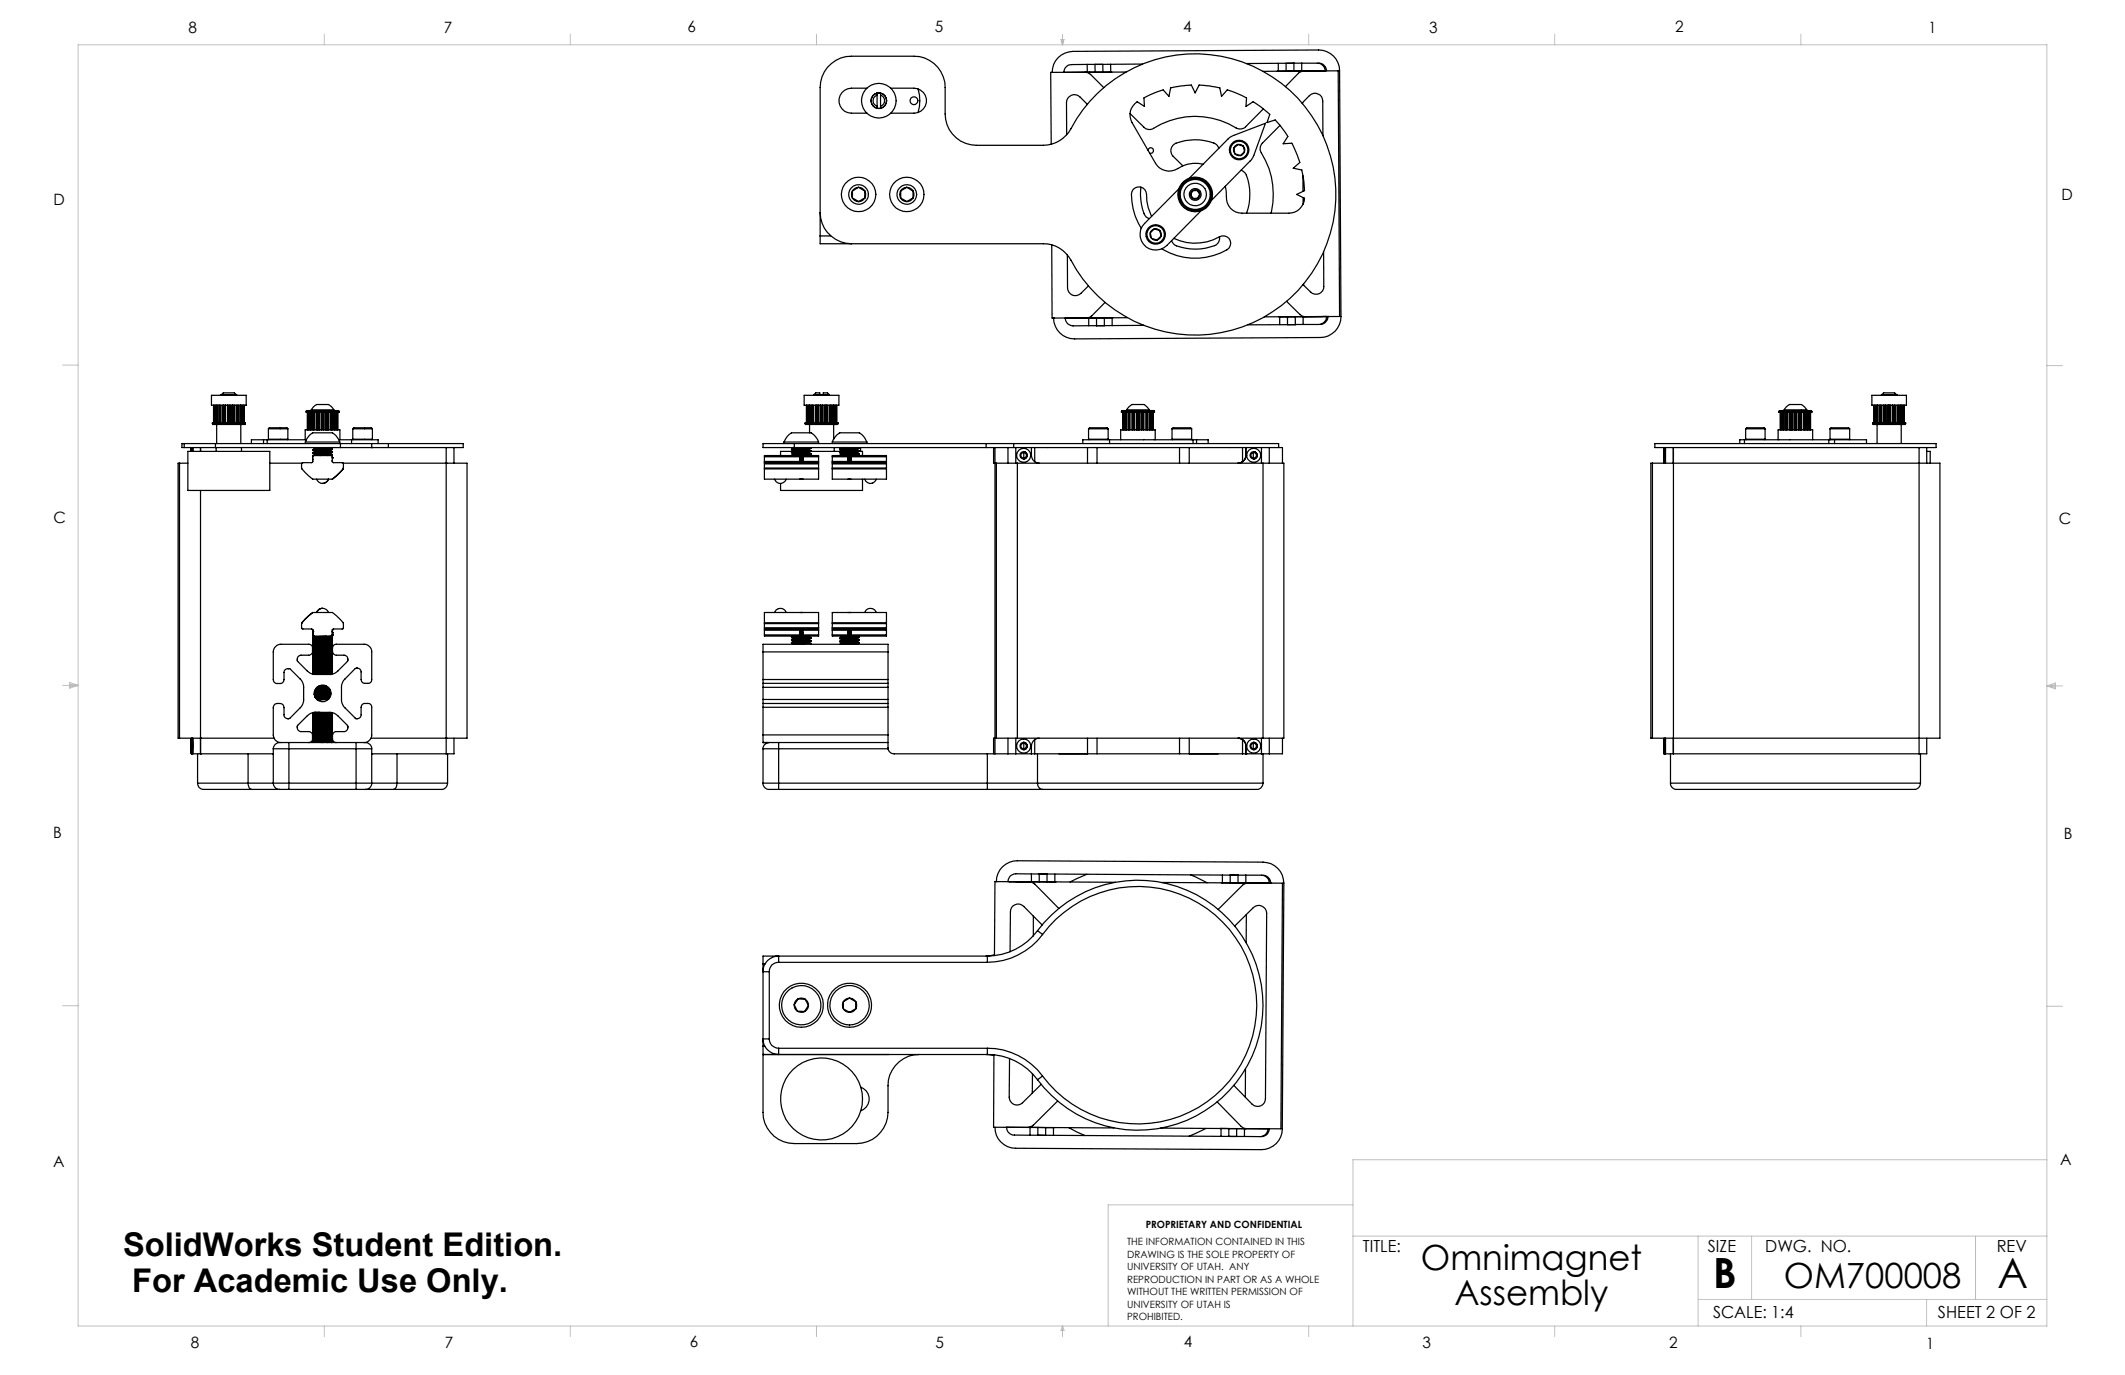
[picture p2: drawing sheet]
<svg xmlns="http://www.w3.org/2000/svg" width="432mm" height="279mm" viewBox="0 0 432 279" stroke-linecap="round" stroke-linejoin="round" font-family="sans-serif">
<defs><g id="words">
<g font-size="8.5">
<text x="348.1" y="261.8">B</text>
<text x="405.9" y="261.6">A</text>
</g>
<g font-size="7.1">
<text x="288.7" y="258.1">Omnimagnet</text>
<text x="362.5" y="261.7">OM700008</text>
<text x="295.5" y="265.1">Assembly</text>
</g>
<g font-size="6.6">
<text x="25" y="255.3">SolidWorks Student Edition.</text>
<text x="26.8" y="262.5">For Academic Use Only.</text>
</g>
<g font-size="3.4">
<text x="277" y="254.4">TITLE:</text>
<text x="347.1" y="254.4">SIZE</text>
<text x="358.7" y="254.4">DWG. NO.</text>
<text x="405.7" y="254.5">REV</text>
<text x="348.1" y="267.9">SCALE: 1:4</text>
<text x="393.8" y="267.9">SHEET 2 OF 2</text>
</g>
<g font-size="3.2">
<text x="38.3" y="6.7">8</text>
<text x="90.2" y="6.7">7</text>
<text x="139.7" y="6.5">6</text>
<text x="190" y="6.5">5</text>
<text x="240.4" y="6.5">4</text>
<text x="290.4" y="6.7">3</text>
<text x="340.4" y="6.5">2</text>
<text x="391.9" y="6.7">1</text>
<text x="10.9" y="41.6">D</text>
<text x="418.9" y="40.7">D</text>
<text x="10.9" y="106.3">C</text>
<text x="418.4" y="106.4">C</text>
<text x="10.8" y="170.2">B</text>
<text x="419.4" y="170.6">B</text>
<text x="10.8" y="237.2">A</text>
<text x="418.6" y="236.8">A</text>
<text x="38.8" y="273.8">8</text>
<text x="90.4" y="273.8">7</text>
<text x="140.2" y="273.8">6</text>
<text x="190.1" y="273.9">5</text>
<text x="240.5" y="273.8">4</text>
<text x="289" y="273.9">3</text>
<text x="339.1" y="273.8">2</text>
<text x="391.4" y="274.1">1</text>
</g>
<g font-size="2">
<text x="232.8" y="249.5">PROPRIETARY AND CONFIDENTIAL</text>
<text x="229" y="253.1">THE INFORMATION CONTAINED IN THIS</text>
<text x="229" y="255.6">DRAWING IS THE SOLE PROPERTY OF</text>
<text x="229" y="258.1">UNIVERSITY OF UTAH. ANY</text>
<text x="229" y="260.7">REPRODUCTION IN PART OR AS A WHOLE</text>
<text x="229" y="263.2">WITHOUT THE WRITTEN PERMISSION OF</text>
<text x="229" y="265.7">UNIVERSITY OF UTAH IS</text>
<text x="229" y="268.2">PROHIBITED.</text>
</g>
</g></defs>
<g fill="none" stroke="#c0c0c0" stroke-width=".2">
<path d="M15.9 9.1h400v260.4h-400zM65.9 6.9v2.2M115.9 6.9v2.2M165.9 6.9v2.2M215.6 8h.6l-.3 1.1zM215.7 8l.2 1.1M215.9 6.9v2.2M216 8l-.1 1.1M265.9 6.9v2.2M315.9 6.9v2.2M365.9 6.9v2.2M12.7 74.2h3.2"/>
<path d="M415.9 74.3h3.2M12.7 139.3h3.2M14.2 139.1l1.7 .2M14.2 138.7l1.7 .6-1.7 .5zM15.9 139.3l-1.7 .3M415.9 139.4h3.2M415.9 139.4l1.8-.6v1.2zM415.9 139.4l1.8 .3M417.7 139.2l-1.8 .2M12.7 204.4h3.2M415.9 204.5h3.2M415.9 235.7h-141v33.8"/>
<path d="M274.9 251.2h141M274.9 244.8h-49.7v24.7M345.1 251.2v18.3M355.9 251.2v12.9M401.4 251.2v12.9M65.9 269.5v2.1M115.9 269.5v2.1M165.9 269.5v2.1M215.9 269.5v2.1M215.9 269.5l.3 .8h-.6zM265.9 269.5v2.1M315.9 269.5v2.1"/>
<path d="M345.1 264.1h70.8M365.9 269.5v2.1M391.5 264.1v5.4"/>
</g>
<g fill="none" stroke="#000" stroke-width=".25">
<path d="M168.1 13.7a6.4 6.4 0 0 1 4.9-2.3h12.7a6.3 6.3 0 0 1 6.4 6.4v5.4a6.4 6.4 0 0 0 6.3 6.3h13.6a6.5 6.5 0 0 0 5.6-3.4 28.6 28.6 0 0 1 43.4-8.7 28.6 28.6 0 0 1 0 44.2 28.6 28.6 0 0 1-43.4-8.7 6.3 6.3 0 0 0-5.6-3.4h-45.3v-31.7a6.4 6.4 0 0 1 1.4-4.1zM176.1 17.9h-3.1a2.54 2.54 0 0 0-2.5 2.6 2.54 2.54 0 0 0 2.5 2.5h3.1M178.2 19.3a1.19 1.19 0 0 0-.8 1.2 1.19 1.19 0 0 0 .8 1.1M178.2 18.9a1.59 1.59 0 0 0-1.2 1.6 1.59 1.59 0 0 0 1.2 1.5M178.2 18.9h.7M178.2 18.9v3.1M178.9 19.3a1.19 1.19 0 0 1 .8 1.2 1.19 1.19 0 0 1-.8 1.1M178.9 18.9a1.59 1.59 0 0 1 1.3 1.6 1.59 1.59 0 0 1-1.3 1.5M178.9 18.9v3.1M181 17.9h4.7a2.54 2.54 0 0 1 2.6 2.6 2.54 2.54 0 0 1-2.6 2.5h-4.7M186.5 18.1a8.3 8.3 0 0 1 0 4.8M213.8 14.7a4.3 4.3 0 0 1 4.2-4.3l49.9-.2a4.2 4.2 0 0 1 4.3 4.2l.3 49.9a4.2 4.2 0 0 1-4.2 4.3l-49.9 .3a4.3 4.3 0 0 1-4.3-4.3"/>
<path d="M220.5 14.7l.7 .2 .4 .2 2.7 2.7M220.6 14.7h.8M220.9 13.1h1.6M220.9 13.1h-3.1a1.57 1.57 0 0 0-1.6 1.6M220.9 13.1v1.6M220.9 14.7h1.6M220.9 14.7h-7.4l.1 14.6M221.4 14.7v.3M222.5 13.1h1.6v1.6M222.5 13.1v1.6M222.5 14.7h1.6M225.7 13.1v1.5"/>
<path d="M225.7 14.6l-1.6 .1M225.7 14.6h.2M228.8 14.6l-7.4 .1M232.1 13l-9.6 .1M259.5 14.5h.3M259.8 14.5h1.5M259.8 12.9v1.6M262.9 12.8h1.6M262.9 14.4h1.6M262.9 12.8l-1.6 .1v1.6M262.9 14.4l-1.6 .1M262.9 12.8v1.6"/>
<path d="M262.9 12.8l-9.6 .1M264.5 12.8h3.2a1.63 1.63 0 0 1 1.6 1.6M264.5 14.4h7.4l.3 49.9-15.3 .1M264.5 12.8v1.6M264.7 14.4h.1M264.7 14.4l-8.1 .1M264.7 14.4v.1M265 14.4l-1.1 .4-2.7 2.8M268 12.8a1.63 1.63 0 0 1 1.6 1.6M173.2 38.8a1.57 1.57 0 0 0 0 1.5M173.2 38.8v1.5M174.4 38.1l1.3 .7"/>
<path d="M174.4 38.1a1.51 1.51 0 0 1 1.3 .7M174.4 38.1a1.52 1.52 0 0 0-1.2 .7M174.4 38.1l-1.2 .7M175.7 38.8v1.5M175.7 38.8a1.57 1.57 0 0 1 0 1.5M178.2 22h.7M183 38.8a1.34 1.34 0 0 0 0 1.5M183 38.8v1.5M184.3 38.1l-1.3 .7M184.3 38.1a1.52 1.52 0 0 0-1.3 .7M184.3 38.1a1.51 1.51 0 0 1 1.2 .7M184.3 38.1l1.2 .7"/>
<path d="M185.5 38.8a1.57 1.57 0 0 1 0 1.5M185.5 38.8v1.5M220.9 21.2l-1.5-1.5a1.61 1.61 0 0 0-1.7-.3 1.61 1.61 0 0 0-1 1.4v6.6M231.8 38a9.5 9.5 0 0 0 1.1 6.1l.6 .3M233.3 30.5a.57 .57 0 0 1 .6-.5 .57 .57 0 0 1 .5 .8 .57 .57 0 0 1-.8 .3M239.5 38.4l-6.9 7a3.2 3.2 0 0 0 0 4.5 3.2 3.2 0 0 0 4.5 0l7-7.1M241.7 36.2l8.2-8.3 7.2-2.9-2.7 7.3-8.2 8.4M241.9 39.5l.5 .8M241.9 39.5l.2 .5 .3 .3M242.4 38.7l-.3 .3-.2 .5M242.4 38.7l-.5 .8M243.3 38.7h-.9"/>
<path d="M243.3 38.7l-.6-.1-.3 .1M243.3 38.7l.4 .4 .1 .4M243.3 38.7l.5 .8M243.8 39.5l-.5 .8M243.8 39.5l-.1 .5-.4 .3M244.5 33.4a7 7 0 0 0-5.7 1.1 3.2 3.2 0 0 1-4-1.3l-4.8-8.3a3.1 3.1 0 0 1 1.1-4.2l1.5 .9-.2-1.7 1.5-.7 2.5-.9 1.1 1.3 .4-1.7 2.1-.4 2.1-.2 .8 1.6 .8-1.6 1 .1 3.2 .5 .3 1.7 1.2-1.3 1.5 .5 2.4 1.1-.1 1.7 1.4-.9 1.8 1.2 1.6 1.3-.5 1.7 1.6-.5 1.1 1.2 1.5 2.1-1 1.5 1.8-.1 1.6 3.9-1.3 1.2 1.7 .3 .5 2.6 .1 1.6-1.6 .8 1.6 .8a3.2 3.2 0 0 1-3.2 3h-9.5a3.1 3.1 0 0 1-3.2-3.4l-.2-2M247.7 30.2a1.89 1.89 0 0 0-2-1.4 10.9 10.9 0 0 0-7.1 .5 1.6 1.6 0 0 0-.2 2.4l1.9 2M250.7 30.1l.3 1.2M250.7 30.1v.6l.3 .6M251 31.3l1.1 .3M251 31.3l.3 .2 .8 .1M251.5 29.4l1.1 .3"/>
<path d="M251.5 29.4h.6l.5 .3M251.5 29.4l-.5 .2-.3 .5M251.5 29.4l-.8 .7M252.2 34.6a2.1 2.1 0 0 1 1.4 1.9 11.4 11.4 0 0 1-.3 6.8M252.6 29.7l.3 1.1M252.6 29.7a1.11 1.11 0 0 1 .3 1.1M252.9 30.8l-.8 .8M252.9 30.8l-.5 .6-.3 .2M256.7 22.1l-3.6 3.7a1.58 1.58 0 0 1-1.9 .2 16.2 16.2 0 0 0-17.3 .3h-.5l-.7-.3-3.1-2.9M260.1 25.5l-3.6 3.6a1.66 1.66 0 0 0-.2 1.9 16 16 0 0 1 2 12.3M264.6 21l1.5-1.6a1.59 1.59 0 0 1 1.7-.3 1.59 1.59 0 0 1 1 1.4v7.1M264.7 20.8v.3"/>
<path d="M264.8 35.7v3.2M166.7 43.2a6.4 6.4 0 0 0 6.3 6.3M166.7 47.9h2.1M173.2 40.3l1.2 .7M173.2 40.3a1.38 1.38 0 0 0 1.2 .7M175.7 40.3l-1.3 .7M175.7 40.3a1.39 1.39 0 0 1-1.3 .7M183 40.3a1.38 1.38 0 0 0 1.3 .7M183 40.3l1.3 .7M185.5 40.3a1.39 1.39 0 0 1-1.2 .7M185.5 40.3l-1.2 .7M213.7 49.7l.1 14.9h7.4"/>
<path d="M216.9 51.8v6.7a1.59 1.59 0 0 0 1 1.5 1.59 1.59 0 0 0 1.7-.4l1.6-1.5M233.8 47.3l.2 1.1M233.8 47.3a1.11 1.11 0 0 0 .2 1.1M234 48.4a1.05 1.05 0 0 0 1.1 .4M234 48.4l1.1 .4M234 44a11.2 11.2 0 0 1-1.1-5 1.53 1.53 0 0 0-1.7-1 1.53 1.53 0 0 0-1.3 1.5 13.1 13.1 0 0 0 2 6.9M234.6 46.5l1.1 .3M234.6 46.5a1.05 1.05 0 0 1 1.1 .3M234.6 46.5a1.05 1.05 0 0 0-.8 .8M234.6 46.5l-.8 .8M235.7 46.8l.2 1.2M235.7 46.8l.2 .6v.6"/>
<path d="M235.9 48l-.8 .8M235.9 48l-.3 .5-.5 .3M243.3 40.3l-.3 .1-.6-.1M243.3 40.3h-.9M247.8 48.1a1.81 1.81 0 0 1-1.9 2.1 10.6 10.6 0 0 1-7.2-.4l-.6-.9M247.8 48.1a1.53 1.53 0 0 1 2.1 .6 1.53 1.53 0 0 1-.6 2.1 12.9 12.9 0 0 1-13.2-.2M247.8 48.1a10.2 10.2 0 0 1-9.3 .3M264.8 40.1v1.4M264.9 57.7v.2M269 51.2v7a1.56 1.56 0 0 1-1 1.5 1.56 1.56 0 0 1-1.7-.4l-1.5-1.4M214.1 64.6h.1M216.5 64.6a1.57 1.57 0 0 0 1.6 1.6h3.1"/>
<path d="M216.7 64.6h.1M221.2 66.2h1.6M221.2 64.6h1.6M221.2 64.6v1.6M221.7 64.6h-5M221.7 64.3v.3M222.8 64.6h1.6M222.8 64.6v1.6M224.4 64.6h1.6M224.4 64.6v1.6h-1.6M224.5 61.5l-2.6 2.6-.5 .4-.6 .1M226 64.6v1.6"/>
<path d="M226.2 64.6h-.2M229.1 64.6h-7.4M232.4 66.1l-9.6 .1M259.8 64.4h.2M260 64.4h1.6M260 64.4v1.6M261.4 61.2l2.8 2.8 1.1 .3M261.6 64.4h1.6M261.6 64.4v1.6h1.6M263.2 64.4l1.6-.1v1.6M263.2 64.4v1.6M263.2 66h-9.6"/>
<path d="M264.8 65.9l-1.6 .1M264.9 64.3h4.9M269.6 64.3a1.63 1.63 0 0 1-1.6 1.6h-3.2M269.8 64.3a1.63 1.63 0 0 1-1.5 1.6M269.8 64.3h.1M36.5 94.1h1.7M36.5 94.1h-.3v55.9h.3M36.5 94.1v55.9M37.4 90.1h6.4M37.4 90.9h6.4M37.4 90.1h-.4v.8h.4M37.4 90.1v.8"/>
<path d="M38.2 91.7h16.6v8h-16.6zM38.9 90.9v.8v-.6M39.1 90.9v.8l.1-.8M40.7 90.9v.8M40.7 99.7v53.5M43 80.3h7v2h-7zM43.1 86h6.7M43.1 86l.1 .3h6.6v-.3M43.4 85.9h.1M43.4 85.9l-.3 .1M43.4 82.3v3.6M43.5 85.9h.1"/>
<path d="M43.5 82.3v3.6M43.6 85.9h.2M43.6 82.3v3.6M43.8 90.9h25.4M43.8 90.1h25.4M43.8 90.1v.8M43.8 85.9h.4M43.8 82.3v3.6M43.9 90.9v.8M44 82.3v3.6M44 86.3v3.8M44.1 82.3v3.6"/>
<path d="M44.2 85.9h.3M44.2 82.3v3.6M44.5 85.9h.4M44.5 82.3v3.6M44.6 82.3v3.6M44.7 82.3v3.6M44.9 85.9h.4M44.9 82.3v3.6M44.9 80.2v.1M44.9 80.2h3.1M44.9 80.2a1.47 1.47 0 0 1 1.6-.4h.3a1.16 1.16 0 0 1 1.2 .4M45.3 85.9h.5"/>
<path d="M45.3 82.3v3.6M45.4 82.3v3.6M45.5 82.3v3.6M45.8 82.3v3.6M45.8 85.9h.4M46.2 85.9h.6M46.2 82.3v3.6M46.3 82.3v3.6M46.4 82.3v3.6M46.6 82.3v3.6M46.7 82.3v3.6M46.8 85.9h.4"/>
<path d="M46.8 82.3v3.6M47.2 85.9h.5M47.2 82.3v3.6M47.5 82.3v3.6M47.6 82.3v3.6M47.7 85.9h.4M47.7 82.3v3.6M48 80.2l.1 .1M48.1 85.9h.4M48.1 82.3v3.6M48.3 82.3v3.6M48.4 82.3v3.6"/>
<path d="M48.5 85.9h.3M48.5 82.3v3.6M48.8 85.9h.4M48.8 82.3v3.6M48.9 82.3v3.6M48.9 86.3v3.8M49 82.3v3.6M49.1 90.9v.8M49.2 85.9h.2M49.2 82.3v3.6M49.4 85.9h.1M49.4 82.3v3.6"/>
<path d="M49.5 85.9h.1M49.5 82.3v3.6M49.6 85.9h.1M49.6 85.9l.2 .1M49.6 82.3v3.6M53.6 89.4h.7M53.6 89.4h-2.5v.7M53.6 89.4v.7M54.3 89.4h8M54.3 89.4v.7M54.5 89.3h4M54.5 87.1l.2-.2h2.7a.97 .97 0 0 1 1.1 .2"/>
<path d="M54.5 87.1h4M54.5 89.3l.1 .1M54.5 87.1v2.2M54.8 94.1h6.5M58.5 89.3l-.1 .1M58.5 87.1v2.2M62 89.4v-2.1h7.1v2.1M62.1 89.8a2.28 2.28 0 0 1 2.6-1.9h1.7a2.04 2.04 0 0 1 2.4 1.4l.2 .5M62.1 89.8h6.9M62.1 89.8v.3M62.2 83.7l.1-.3h6.5l.1 .3M62.2 83.7h6.7"/>
<path d="M62.2 83.7l.2 .1M62.4 83.8h.1M62.4 83.8v3.5M62.5 83.8h.2M62.5 83.8v3.5M62.7 83.8h.2M62.7 83.8v3.5M62.9 83.8h.3M62.9 83.8v3.5M63.1 83.8v3.5M63.2 83.8h.3M63.2 83.8v3.5"/>
<path d="M63.3 83.3l.2-.3a1.61 1.61 0 0 1 1.8-.8h.4a1.87 1.87 0 0 1 2.1 1.1M63.3 83.3h4.5M63.3 83.3v.1M63.5 83.8h.5M63.5 83.8v3.5M63.5 92a6.3 6.3 0 0 1 2.9-.4h.3a.64 .64 0 0 1 .9 .2zM63.5 92.1l.5 .3M63.5 92.7l.1 1.1-.2 .2h-1.9l-.2 .3v1l2.2 2.1h4l2.2-2.1M63.5 93.3h.1M63.5 92.8h.1M63.5 93.4h.1M63.6 92.8l.1-.2h3.7l.1 .1 .1 1.3 2.1 .1v1.2"/>
<path d="M63.6 90.9l.4 .2 2.1-.2M63.6 92.1l3.9-.3-.5 .3-3 .3M63.7 92.6l-.2 .1M63.7 83.8v3.5M64 92.4l-.3 .2M64 83.8h.3M64 83.8v3.5M64.3 83.8h.5M64.3 83.8v3.5M64.3 97.4a1.23 1.23 0 0 0 1.2 .9 1.23 1.23 0 0 0 1.2-.9M64.5 83.8v3.5M64.8 83.8v3.5"/>
<path d="M64.8 83.8h.5M65.3 83.8h.5M65.3 83.8v3.5M65.4 83.8v3.5M65.7 83.8v3.5M65.8 83.8v3.5M65.8 83.8h.4M66.2 83.8h.6M66.2 83.8v3.5M66.3 83.8v3.5M66.5 92.6l1-.1-.2 .1M66.6 83.8v3.5"/>
<path d="M66.7 97.4a1.3 1.3 0 0 1-1.2 .8M66.8 83.8h.3M66.8 83.8v3.5M67 90.9l-2.7 .2-.8 .3M67.1 92.1l-3.1 .3M67.1 92.1l.5 .3-2.6 .2M67.1 83.8h.5M67.1 83.8v3.5M67.2 90.9l.4 .2-4 .3M67.3 83.8v3.5M67.4 83.8v3.5M67.5 93h.1"/>
<path d="M67.5 91.2a10 10 0 0 1-3.8 .5l-.2-.3M67.5 93.1h.1M67.5 91.2l-3.9 .3M67.5 93l.1 .1M67.5 93.6l.1 .1M67.6 91.1v.1M67.6 91.8h.1M67.6 92.4v.1M67.6 83.8h.3M67.6 83.8v3.5M67.8 83.3v.1M67.9 83.8h.3"/>
<path d="M67.9 83.8v3.5M68 83.8v3.5M68.2 83.8h.2M68.2 83.8v3.5M68.4 83.8h.2M68.4 83.8v3.5M68.6 83.8h.1M68.6 83.8v3.5M68.7 83.8h.1M68.7 83.8v3.5M68.8 89.4h2.6M68.9 83.7l-.2 .1"/>
<path d="M69 89.8v.3M69.2 90.9h6.3M69.2 90.1h6.3M69.2 90.1v.8M69.7 95.3l-2.1 2.1M69.7 94.1h21M71.4 89.4h5.4v.7M71.4 89.4v.7M71.7 89.3h4M71.7 87.1h4M71.7 87.1a1.31 1.31 0 0 1 1.2-.2h1.7a.97 .97 0 0 1 1.1 .2M71.7 89.3l.1 .1"/>
<path d="M71.7 87.1v2.2M75.5 90.9h.3M75.5 90.1h3.4M75.5 90.9h15.2M75.5 90.1v.8M75.7 89.3l-.1 .1M75.7 87.1v2.2M78.9 90.1h15.2v.8h-1.9M78.9 90.1v.8M90.7 90.9h1.6v3.2M90.7 94.1h4.2v55.9h-4.2M90.7 94.1h.1"/>
<path d="M90.7 90.9v62.3M155.3 94v.3M155.3 95.1v.2M155.3 95.3v2.1h11v-2.1M155.3 93.8v.2M155.3 92.8v-.2h6.7l.5 .2M155.3 92.8v1M155.3 94.3v.8M155.3 95.1h11M155.3 95.3h11M155.3 94.3h11M155.3 94h11"/>
<path d="M155.3 93.8h7.2M155.3 92.8h7.2M157.4 97.4a1.26 1.26 0 0 0 1.2 .9 1.26 1.26 0 0 0 1.2-.9M159.3 89.8a2.85 2.85 0 0 1 1.7-1.9h3.1a1.96 1.96 0 0 1 2 1.4l.2 .5M159.3 89.8h7M159.3 89.8v.3M160.8 91.3l.5 .3 3.1-.3M160.8 91.9v.1M160.8 92.5v.1M161.1 91.7h-2.5v.9M161.3 92.3l-.5 .2M161.4 90.1h-6.4v.8h6.4"/>
<path d="M161.4 90.9h39M161.4 90.1v.8M161.4 90.1h39M161.4 90.9h-.2M162.2 90.9l-.9 .1-.5 .3M162.5 93.8l.3 .1 .4-.1M162.5 92.8v1M163.1 92.7l-.6 .1M163.2 93.6h-.7M163.2 93.7h-.7M163.2 93.1h-.7M163.2 93.4h-.7"/>
<path d="M163.2 93.3h-.7M163.2 92.8l.4-.2h2.7v.2M163.2 92.8v1M163.2 93.8h3.1M163.2 92.8h3.1M163.2 93h-.7M163.4 80.3h7.1v2h-7.1zM163.4 92.6l-1 .1M163.6 86h6.7M163.6 86l.1 .3h6.5l.1-.3M163.9 85.9l-.3 .1M163.9 85.9h.1"/>
<path d="M163.9 82.3v3.6M163.9 85.9h.2M164.1 85.9h.2M164.1 82.3v3.6M164.3 85.9h.3M164.3 82.3v3.6M164.4 91.3l-1.3 .2a3.6 3.6 0 0 0-2.3 .4M164.4 91.9l-3.1 .3-.5-.2M164.4 92l-3.1 .3M164.4 92.5v.1M164.4 92l.4 .2M164.4 91.3l.4 .3"/>
<path d="M164.5 82.3v3.6M164.5 86.3v1.6M164.6 85.9h.3M164.6 82.3v3.6M164.7 91.7h6.3M164.8 92.2l-4 .3M164.8 91.6l-4 .3M164.8 90.9l-4 .4M164.8 92.3l-3.7 .3M164.8 91.7l-3.9 .3M164.8 92.3l-.4 .2M164.8 91.7l-.4 .2"/>
<path d="M164.8 91.1l-.4 .2M164.8 91.1l-3.9 .3M164.8 91v.1M164.8 91.6v.1M164.8 92.2v.1M164.9 85.9h.4M164.9 82.3v3.6M165.1 82.3v3.6M165.3 85.9h.4M165.3 80.2h1.3M165.3 80.2l.5-.4h.8v.4M165.3 80.2v.1"/>
<path d="M165.3 82.3v3.6M165.7 85.9h.6M165.7 82.3v3.6M165.8 82.3v3.6M165.9 82.3v3.6M166.2 82.3v3.6M166.3 85.9h.4M166.3 82.3v3.6M166.3 94v.3M166.3 95.1v.2M166.3 93.8v.2M166.3 89.8v.3"/>
<path d="M166.3 92.8v1M166.3 94.3v.8M166.6 80.2h.7M166.7 85.9h.5M166.7 82.3v3.6M166.8 82.3v3.6M167.1 82.3v3.6M167.2 85.9h.4M167.2 82.3v3.6M167.3 80.2h1.2M167.3 80.2v-.4h.8l.4 .4M167.6 85.9h.6"/>
<path d="M167.6 82.3v3.6M167.7 82.3v3.6M168 82.3v3.6M168.2 85.9h.3M168.2 82.3v3.6M168.5 85.9h.5M168.5 80.2v.1M168.5 82.3v3.6M168.7 82.3v3.6M168.8 82.3v3.6M169 85.9h.3M169 82.3v3.6"/>
<path d="M169.1 89.8a3.1 3.1 0 0 1 1.7-1.9h3.1a1.89 1.89 0 0 1 2 1.4l.2 .5M169.1 89.8h7M169.1 95.1v.2M169.1 94v.3M169.1 95.3v2.1h11v-2.1M169.1 93.8v.2M169.1 92.8v-.2h2.7l.5 .2M169.1 89.8v.3M169.1 92.8v1M169.1 94.3v.8M169.1 95.1h11M169.1 95.3h11"/>
<path d="M169.1 94.3h11M169.1 94h11M169.1 93.8h3.2M169.1 92.8h3.2M169.3 85.9h.3M169.3 82.3v3.6M169.4 82.3v3.6M169.4 86.3v3M169.5 90.9v.8M169.6 85.9h.2M169.6 82.3v3.6M169.8 85.9h.2"/>
<path d="M169.8 82.3v3.6M170 85.9h.1M170 82.3v3.6M170 85.9l.3 .1M170.6 91.9a3.4 3.4 0 0 1 2.3-.4l1.3-.2 .4 .4-.6 .3-3 .2-.4-.2M170.6 91.3v.1M170.6 91.9v.1M170.6 92.5v.1M171 90.9h.1M171 92.3l-.4 .2M171.9 90.9l-.8 .1-.5 .3M172.3 93.8l.3 .1 .3-.1"/>
<path d="M172.3 92.8v1M172.9 93.6h-.6M172.9 93.7h-.6M172.9 93.1h-.6M172.9 93.4h-.6M172.9 92.7l-.6 .1M172.9 93.3h-.6M172.9 92.8l.5-.2h6.7v.2M172.9 92.8v1M172.9 93.8h7.2M172.9 92.8h7.2M173 93h-.7"/>
<path d="M173.2 92.6l-1 .1M174.2 92l-3.1 .3M174.2 92l.4 .3-.5 .3M174.6 92.2l-4 .3M174.6 91.6l-4 .3M174.6 90.9l-4 .4M174.6 92.3l-3.7 .3M174.6 91.7l-3.9 .3M174.6 91.1l-.5 .2-3.1 .3-.4-.2M174.6 91.7h.7v.9M174.6 91.1l-4 .3M174.6 91v.1"/>
<path d="M174.9 90.9v.8M175.3 97.4v2.3h-16.7v-1.5M175.7 97.4a1.26 1.26 0 0 0 1.2 .9 1.26 1.26 0 0 0 1.2-.9M176.1 89.8v.3M180.1 95.1v.2M180.1 94v.3M180.1 93.8v.2M180.1 92.8v1M180.1 94.3v.8M200.4 90.9h1.7M200.4 90.1h5.6M200.4 90.1v.8"/>
<path d="M201.9 90.9v3.2h.6M202.5 94.1h4.2M202.5 94.1v55.9M204.8 90.9h1.6M204.8 90.9h-2.6v62.3M204.8 90.9v3.2M206 90.1h53.8v.8M206 90.1v.8M206.4 90.9h3.2M206.4 90.9v3.2M206.7 94.1h49.9M206.7 94.1v55.9"/>
<path d="M208 91.8h.1M208 93.3h.1M208 91.8a.74 .74 0 0 1 .7 .7 .74 .74 0 0 1-.7 .8M208 92v1.1M209.6 90.9h.7M209.6 90.9v1.6a1.63 1.63 0 0 0 1.6 1.6M210.3 90.9h42.2M210.3 90.9v2.9M221 90.9v3.2M221.2 87.1a.7 .7 0 0 1 .9-.2h2.2a.78 .78 0 0 1 .9 .2M221.2 87.1h4M221.2 89.3h4"/>
<path d="M221.2 89.3l.1 .1M221.2 87.1v2.2M222.9 90.9v3.2M225.2 89.3l-.1 .1M225.2 87.1v2.2M225.5 89.4h16.9M225.5 89.4h-5.5v.7M225.5 89.4v.7M227.7 89.4v-2.1h7v2.1M227.9 83.7l.1-.3h6.5l.1 .3M227.9 83.7h6.7M227.9 83.7l.2 .1"/>
<path d="M228.1 83.8h.1M228.1 83.8v3.5M228.2 83.8h.2M228.2 83.8v3.5M228.4 83.8h.2M228.4 83.8v3.5M228.6 83.8h.3M228.6 83.8v3.5M228.8 83.8v3.5M228.9 83.8h.3M228.9 83.8v3.5M229 83.3l.3-.5a1.54 1.54 0 0 1 1.7-.6h.4a1.87 1.87 0 0 1 2.1 1.1"/>
<path d="M229 83.3h4.5M229 83.3v.1M229.2 83.8h.4M229.2 83.8v3.5M229.4 83.8v3.5M229.6 83.8h.4M229.6 83.8v3.5M230 83.8h.5M230 83.8v3.5M230.2 83.8v3.5M230.5 83.8v3.5M230.5 83.8h.5"/>
<path d="M231 83.8h.5M231 83.8v3.5M231.1 83.8v3.5M231.4 83.8v3.5M231.5 83.8h.4M231.5 83.8v3.5M231.9 83.8h.5M231.9 83.8v3.5M232 83.8v3.5M232.3 83.8v3.5M232.4 83.8h.4M232.4 83.8v3.5"/>
<path d="M232.8 83.8h.5M232.8 83.8v3.5M233 83.8v3.5M233.1 83.8v3.5M233.3 83.8h.3M233.3 83.8v3.5M233.5 83.3v.1M233.6 83.8h.3M233.6 83.8v3.5M233.7 83.8v3.5M233.9 83.8h.2M233.9 83.8v3.5"/>
<path d="M234.1 83.8h.1M234.1 83.8v3.5M234.2 83.8h.1M234.2 83.8v3.5M234.3 83.8h.1M234.3 83.8v3.5M234.6 83.7l-.2 .1M238.2 87.1h3.9M238.2 89.3h3.9M238.2 87.1l.2-.2h2.8a.78 .78 0 0 1 .9 .2M238.2 87.1v2.2M238.2 89.3l.1 .1"/>
<path d="M239.7 90.9v3.2M241.7 90.9v3.2M242.1 87.1v2.2M242.1 89.3l-.1 .1M242.4 89.4h.7M242.4 89.4v.7M243.1 89.4h2.4v.7M243.1 89.4v.7M252.5 90.9h.7M252.5 90.9v2.9M253.2 92.5a1.63 1.63 0 0 1-1.6 1.6M253.2 92.5h.1"/>
<path d="M253.2 90.9h.1M253.2 90.9h3.1M253.2 90.9v1.6M254.7 92v1.1M254.7 91.8h.1M254.7 93.3h.1M254.7 91.8a.74 .74 0 0 1 .8 .7 .74 .74 0 0 1-.8 .8M256.3 90.9h1.6M256.3 90.9v3.2M256.6 94.1h4.3v55.9h-4.3M256.6 94.1v55.9M257.9 90.9h2.7v3.2"/>
<path d="M257.9 90.9v3.2M335.8 94.1h58.4v55.9h-58.4M335.8 94.1h-.3v55.9h.3M335.8 94.1v55.9M338.1 91.1v2.8zM338.1 90.9v3.2M338.4 92.5v1.6M338.4 92.5h-.3l.1 1.6M338.4 90.9h1.6M338.4 91.1v2.8zM338.4 90.9h-2.1v-.8h57.1v.8h-1.9M338.4 90.9v1.6"/>
<path d="M338.4 90.9v3.2M340 90.9h50M340 90.9v3.2M340 90.9v62.3M354.5 89.4h17.1M354.5 89.4h-1v.7M354.5 89.4v.7M354.7 87.1h4M354.7 89.3h4M354.7 87.1a.81 .81 0 0 1 1-.2h2.8l.2 .2M354.7 87.1v2.2M354.7 89.3l.1 .1"/>
<path d="M358.7 87.1v2.2M358.7 89.3l-.1 .1M361.3 89.4v-2.1h7v2.1M361.5 83.7h6.7M361.5 83.7l.1-.3h6.5l.1 .3M361.5 83.7l.2 .1M361.7 83.8h.1M361.7 83.8v3.5M361.8 83.8h.2M361.8 83.8v3.5M362 83.8h.2M362 83.8v3.5"/>
<path d="M362.2 83.8h.3M362.2 83.8v3.5M362.4 83.8v3.5M362.5 83.8h.3M362.5 83.3l.4-.5a1.54 1.54 0 0 1 1.7-.6h.4a1.87 1.87 0 0 1 2.1 1.1M362.5 83.3h4.6M362.5 83.3v.1M362.8 83.8h.5M362.8 83.8v3.5M363 83.8v3.5M363.3 83.8h.3M363.3 83.8v3.5"/>
<path d="M363.6 83.8h.5M363.6 83.8v3.5M363.7 83.8v3.5M363.8 83.8v3.5M364.1 83.8v3.5M364.1 83.8h.5M364.6 83.8h.5M364.6 83.8v3.5M365 83.8v3.5M365.1 83.8h.4M365.1 83.8v3.5M365.5 83.8h.5"/>
<path d="M365.5 83.8v3.5M365.6 83.8v3.5M365.9 83.8v3.5M366 83.8h.4M366 83.8v3.5M366.4 83.8h.5M366.4 83.8v3.5M366.6 83.8v3.5M366.7 83.8v3.5M366.9 83.8h.3M366.9 83.8v3.5M367.1 83.3v.1"/>
<path d="M367.2 83.8h.3M367.2 83.8v3.5M367.3 83.8v3.5M367.5 83.8h.2M367.5 83.8v3.5M367.7 83.8h.1M367.7 83.8v3.5M367.8 83.8h.1M367.8 83.8v3.5M367.9 83.8v3.5M368.2 83.7l-.3 .1M371.6 89.4h1.2"/>
<path d="M371.6 89.4v.7M371.9 89.3h3.9M371.9 87.1h3.9M371.9 87.1a.84 .84 0 0 1 1-.2h2.1a.64 .64 0 0 1 .8 .2M371.9 89.3l.1 .1M371.9 87.1v2.2M372.8 89.4h6.5v.7M372.8 89.4v.7M375.8 89.3l-.1 .1M375.8 87.1v2.2M380.4 80.3h7v2h-7zM380.5 86h6.7"/>
<path d="M380.5 86l.1 .3h6.5l.1-.3M380.8 85.9h.1M380.8 85.9l-.3 .1M380.8 82.3v3.6M380.9 85.9h.1M380.9 82.3v3.6M381 85.9h.2M381 82.3v3.6M381.2 85.9h.3M381.2 82.3v3.6M381.4 82.3v3.6M381.4 86.3v3.8"/>
<path d="M381.5 82.3v3.6M381.5 85.9h.3M381.8 85.9h.5M381.8 82.3v3.6M382 82.3v3.6M382.1 82.3v3.6M382.3 85.9h.4M382.3 80.2v.1M382.3 82.3v3.6M382.3 80.2h.1M382.3 80.2a1.41 1.41 0 0 1 1.6-.4h.3a1.08 1.08 0 0 1 1.2 .4M382.3 80.2h3.1"/>
<path d="M382.7 85.9h.5M382.7 82.3v3.6M382.8 82.3v3.6M382.9 82.3v3.6M383.2 82.3v3.6M383.2 85.9h.4M383.6 85.9h.6M383.6 82.3v3.6M383.7 82.3v3.6M384 82.3v3.6M384.2 85.9h.4M384.2 82.3v3.6"/>
<path d="M384.6 85.9h.5M384.6 82.3v3.6M384.9 82.3v3.6M385 82.3v3.6M385.1 85.9h.4M385.1 82.3v3.6M385.4 80.2l.1 .1M385.5 85.9h.4M385.5 82.3v3.6M385.7 82.3v3.6M385.8 82.3v3.6M385.9 85.9h.3"/>
<path d="M385.9 82.3v3.6M386.2 85.9h.3M386.2 82.3v3.6M386.3 82.3v3.6M386.3 86.3v3.8M386.5 85.9h.2M386.5 82.3v3.6M386.7 85.9h.2M386.7 82.3v3.6M386.9 85.9h.1M386.9 82.3v3.6M387 85.9l.2 .1"/>
<path d="M387 82.3v3.6M389.9 90.9h1.6v3.2M390 90.9v62.3M391.5 91.7h.7v2.4M56 131.4l.8-.5h5.9a.73 .73 0 0 1 .8 .8v.7a.78 .78 0 0 1-.8 .7h-1.5a.86 .86 0 0 0-.7 1.3l1.9 1.9a2.31 2.31 0 0 0 1.8 .8h2.7a2.31 2.31 0 0 0 1.8-.8l1.9-1.9a.85 .85 0 0 0-.7-1.3h-1.5a.85 .85 0 0 1-.8-.7v-.7a.78 .78 0 0 1 .8-.8h5.5a1.57 1.57 0 0 1 1.6 1.6v5.6a.73 .73 0 0 1-.7 .8h-.6a.78 .78 0 0 1-.8-.8v-1.6a.8 .8 0 0 0-1.2-.6l-2.1 2.1a2.31 2.31 0 0 0-.7 1.7v2.4a2.31 2.31 0 0 0 .7 1.7l2 2.1a.75 .75 0 0 0 .9 .1 .75 .75 0 0 0 .4-.8v-1.5a.78 .78 0 0 1 .8-.8h.6a.73 .73 0 0 1 .7 .8v5.6a1.57 1.57 0 0 1-1.6 1.6h-16.7a1.57 1.57 0 0 1-1.7-1.5v-5.6a.84 .84 0 0 1 .8-.9h.6a.79 .79 0 0 1 .8 .9v1.4a.8 .8 0 0 0 1.2 .7l2.1-2.1a2.31 2.31 0 0 0 .7-1.7v-2.4a2.31 2.31 0 0 0-.7-1.7l-2-2a.89 .89 0 0 0-1.3 .7v1.4a.78 .78 0 0 1-.8 .8h-.6a.78 .78 0 0 1-.8-.8v-5.6l.2-.6zM63.5 135.7l4-.2-.5 .3-3 .2-.4-.2M63.5 131.3l4-.2-.5 .3-3 .3-.4-.3M63.5 130.2l4-.3-.5 .2-3 .3zM63.5 129.5l4-.2a8.7 8.7 0 0 1-3.5 .5l-.5-.2M63.5 130.8l.5 .3M63.5 133.3l.5 .3M63.5 135.2l.5 .2"/>
<path d="M63.5 137h.1M63.5 128l.1 1.1 .1 .2h3.7l.1-.2 .1-1.2 2-.1 .2-.1v-1.1l-2.2-2.1h-4.1l-2.2 2v1.1l.2 .2h1.9l.2 .3M63.5 129.8v.1M63.5 130.1v.1M63.5 130.5h.1M63.5 130.7v.1M63.5 131.7v.1M63.5 132h.1M63.5 132.3v.1M63.5 132.6v.1M63.5 133h.1M63.5 133.2v.1"/>
<path d="M63.5 134.2v.1M63.5 134.5h.1M63.5 134.8v.1M63.5 135.1v.1M63.5 136.1v.1M63.5 136.3v.1M63.5 136.7v.1M63.5 128.2h.1M63.5 128.8h.1M63.5 128.9h.1M63.5 128.1h.1M63.5 128.7h.1"/>
<path d="M63.5 129.3l.2 .1M63.5 130.5l.2 .1M63.5 131.2l.2 .1M63.5 131.8l.2 .1M63.5 133l.2 .1M63.5 133.7h.2M63.5 134.9l.2 .1M63.5 135.5l.2 .1M63.5 136.2h.2M63.5 128l.1 .1M63.6 131.2l.4-.1-.4 .2M63.6 131.8l.4-.1-.5 .3"/>
<path d="M63.6 133.7l.4-.1-.4 .2M63.6 135.5h.4l-.5 .2M63.6 136.2l.4-.1-.5 .2M63.6 134.5l3.9-.3-.5 .3-2.7 .2a.55 .55 0 0 1-.7-.2zM63.6 133.3l3.9-.3-.5 .3-3 .2M63.6 132.7l3.9-.3-.5 .2-3 .3M63.6 128.3h.1M63.6 132.7l.4 .2M63.6 128.6h-.1M63.6 129.2l-.1 .1M63.6 128.2h.1M63.6 136.8h-.1l.5-.1-.5 .2"/>
<path d="M63.7 130l-.2-.1h.5l-.5 .2M63.7 132.5l-.2-.1h.5l-.5 .2M63.7 134.4l-.2-.1 .5-.1-.5 .3M63.7 129.3h-.1M63.8 129.7l-.3 .1M63.8 130.3l-.3 .2M63.8 131l-.3 .1M63.8 131.6l-.3 .1M63.8 132.2l-.3 .1M63.8 132.8l-.3 .2M63.8 133.5l-.3 .1M63.8 134.1l-.3 .1"/>
<path d="M63.8 134.7l-.3 .1M63.8 135.3l-.3 .1M63.8 135.9l-.3 .2M63.8 136.6l-.3 .1M63.9 137l3.6-.3-.4 .3-.5 .1M63.9 129.3l-.4 .2M63.9 129.8h-.4M63.9 130.4l-.4 .1M63.9 131l-.4 .2M63.9 131.7h-.4M63.9 132.3h-.4M63.9 132.9l-.4 .1"/>
<path d="M63.9 133.5l-.4 .2M63.9 134.2h-.4M63.9 134.8h-.4M63.9 135.4l-.4 .1M63.9 136l-.4 .1M63.9 136.6l-.4 .1M64 130.5l-.5 .2M64 133l-.5 .2M64 134.9l-.5 .2M64 130.5h-.4M64 133h-.4M64 134.8l-.4 .1"/>
<path d="M65.5 123.6a1.3 1.3 0 0 0-1.2 .9 1.27 1.27 0 0 1 1.2-.9 1.27 1.27 0 0 1 1.2 .9M66.3 139.3l-1.6 .2M66.3 129.3l-2.7 .2M66.5 139.6l-2.2 .1M66.6 139.6l-2.3 .2M66.9 139.9l-2.8 .1M66.9 139.9l-2.8 .2M67.1 129.5l-3.1 .4M67.1 130.2l-3.1 .3M67.1 130.8l-3.1 .3M67.1 131.4l-3.1 .3M67.1 132l-3.1 .4"/>
<path d="M67.1 132.7l-3.1 .3M67.1 133.3l-3.1 .3M67.1 133.9l-3.1 .3M67.1 134.5l-3.1 .4M67.1 135.1l-3.1 .4M67.1 135.8l-3.1 .3M67.1 136.4l-3.1 .3M67.1 137.1h.1M67.1 136.4l.4 .3-3.9 .3M67.1 135.8l.4 .2-3.9 .3M67.1 135.1l.4 .3-3.9 .3M67.1 134.5l.4 .3-3.9 .3"/>
<path d="M67.1 133.9l.4 .3-3.9 .3M67.1 133.3l.4 .2-3.9 .3M67.1 132.7l.4 .2-3.9 .3M67.1 132l.4 .3-3.9 .3M67.1 131.4l.4 .3-3.9 .3M67.1 130.8l.4 .3-3.9 .2M67.1 130.2l.4 .2-3.9 .3M67.1 129.5l.4 .3-3.9 .3M67.1 135.1l.4-.2-3.9 .3M67.1 130.7l.4-.2-3.9 .3M67.1 130.7l-3.1 .3M67.1 135.1l-3.1 .3"/>
<path d="M67.3 136.9h.2M67.3 136.2l.3 .2-.4 .1M67.3 135.6l.3 .2h-.4M67.3 135l.3 .1-.4 .1M67.3 134.4l.3 .1-.4 .1M67.3 133.7l.3 .2h-.4M67.3 133.1l.3 .2h-.4M67.3 132.5l.3 .1-.4 .1M67.3 131.9l.3 .1-.4 .1M67.3 131.3l.3 .1h-.4M67.3 130.6l.3 .2h-.4M67.3 130l.3 .1-.4 .1"/>
<path d="M67.3 129.4l.3 .1-.4 .1M67.3 130.3l.2-.1-.1 .1M67.3 131.5h.2l-.1 .1M67.3 132.8l.2-.1-.1 .1M67.3 133.4h.2l-.1 .1M67.3 134.7l.2-.1-.1 .1M67.3 135.9h.2h-.1M67.5 129.2h.1M67.5 128.5h.1M67.5 136.1a8.7 8.7 0 0 1-3.5 .5l-.5-.2M67.5 133.6a8.7 8.7 0 0 1-3.5 .5l-.5-.2M67.5 131.8a8.7 8.7 0 0 1-3.5 .5l-.5-.3"/>
<path d="M67.5 128.6h.1M67.5 128.9h.1M67.5 129h.1M67.5 128h.1M67.5 131.7l-3.9 .3M67.5 133.6l-4 .2M67.5 136.1l-3.9 .3M67.5 128.3h.1M67.5 136.5l-.1 .1M67.5 135.2l-.1 .1M67.5 134l-.1 .1M67.5 132.1l-.1 .1"/>
<path d="M67.5 130.8l-.1 .2M67.5 129.6l-.1 .1M67.6 129.5l-.3 .1M67.6 130.8l-.3 .1M67.6 132.1l-.3 .1M67.6 133.9l-.3 .1M67.6 135.1l-.3 .2M67.6 136.4l-.3 .1M67.6 128h.1M67.6 128.5v.1M67.6 128.9v.1M67.6 129.2h.1"/>
<path d="M67.6 129.8v.1M67.6 130.1v.1M67.6 130.4v.1M67.6 131v.1M67.6 131.4v.1M67.6 132.6v.1M67.6 132.9v.1M67.6 133.3v.1M67.6 133.5v.1M67.6 134.2h.1M67.6 134.5v.1M67.6 134.8v.1"/>
<path d="M67.6 135.4v.1M67.6 135.8v.1M67.6 136v.1M67.6 136.7h.1M155 138.1v.8h25.4v-.8M155 132.5v-1.6h25.4v1.6M155 138.9v.8M155 138.1h25.4M155 132.5h25.4M155 132.5v5.6M155 139.7v2.4M155 139.7h25.4"/>
<path d="M155.3 126.5v.2M155.3 127.6v.2M155.3 126.5v-2h11v2M155.3 127.8v.3M155.3 129v.3h6.7l.5-.3M155.3 126.7h11M155.3 127.6h11M155.3 126.5h11M155.3 127.8h11M155.3 128.1h7.2M155.3 129h7.2M155.3 126.7v.9"/>
<path d="M155.3 128.1v.9M157.4 124.5a1.27 1.27 0 0 1 1.2-.9 1.27 1.27 0 0 1 1.2 .9M160.8 129.3l.5 .3M160.9 129.3h-.1M161 129.3h-.1M162.5 127.9h.3M162.5 128h.6M162.5 128.1l.3-.1 .4 .1M162.5 128.1v.9M163.1 128.3h-.6M163.1 128.2h-.5M163.2 129l.4 .3h2.7v-.3"/>
<path d="M163.2 128.9h-.7M163.2 128.5l-.7 .1M163.2 128.6h-.7M163.2 128.8l-.7 .1M163.2 128.1h3.1M163.2 129h3.1M163.2 128.1v.9M163.3 129.2h-1.1M163.8 129.2l-2.9 .2M164.4 129.4l-3.1 .3-.5 .2 .5 .3h.3a6.6 6.6 0 0 0 3.2-.5M164.4 130l-2.8 .2-.8 .4 .5 .3 3.1-.3M164.4 130.6l-2.9 .3"/>
<path d="M164.4 129.3l-3.1 .3M164.4 130.6l.4 .3M164.4 130l.4 .2M164.4 129.4l.4 .2M164.5 129.3h-.1M164.8 130.4l-.4 .2M164.8 129.6l-3.9 .3M164.8 130.2l-3.9 .4M164.8 130.9h-.1M164.8 129.7l-3.9 .3M164.8 130.2l-.2 .2-3.7 .2M164.8 129.6v.1"/>
<path d="M164.8 130.9h.1M166.3 126.5v.2M166.3 127.6v.2M166.3 127.8v.3M166.3 126.7v.9M166.3 128.1v.9M169.1 126.5v.2M169.1 127.6v.2M169.1 126.5v-2h11v2M169.1 127.8v.3M169.1 129v.3h2.7l.5-.3M169.1 126.7v.9"/>
<path d="M169.1 128.1v.9M169.1 126.7h11M169.1 127.6h11M169.1 126.5h11M169.1 127.8h11M169.1 128.1h3.2M169.1 129h3.2M170.6 130.3l.5 .3M171 130.7l-.3 .2M171.1 130.7l3.1-.3 .4 .3M172.3 128.1l.3-.1 .3 .1M172.3 128.1v.9"/>
<path d="M172.4 128.3h.5M172.9 128l-.6 .1M172.9 129l.5 .3h6.7v-.3M172.9 128.3l-.6 .1M172.9 128.6h-.6M172.9 128.6l-.6 .1M172.9 128.9h-.6M172.9 128.1h7.2M172.9 128.1v.9M172.9 129h7.2M173 128.9l-.7 .1M173.2 129.2l-2.2 .2-.1-.1"/>
<path d="M173.4 129.2a4.9 4.9 0 0 0-2.8 .5M174.5 129.3l.1 .1M174.6 129.4l-4 .3M174.6 130l-4 .3M174.6 130.6l-3.9 .3M174.6 130.7l-.3 .2M174.6 130.1l-.5 .3-3.1 .2M174.6 129.4l-.5 .3-2.6 .2a.59 .59 0 0 1-.9-.2M174.6 130l-.4-.2h-.4a6.5 6.5 0 0 0-3.2 .5M174.6 129.4l-3.9 .4M174.6 130.1l-3.9 .3M174.6 130.7l-2.9 .2"/>
<path d="M174.6 130v.1M175.7 124.5a1.27 1.27 0 0 1 1.2-.9 1.27 1.27 0 0 1 1.2 .9M180.1 126.5v.2M180.1 127.6v.2M180.1 127.8v.3M180.1 126.7v.9M180.1 128.1v.9M180.4 138.9v.8M180.4 132.5v5.6M180.4 139.7v2.4M36.5 150h4.2M38.9 153.2h.1"/>
<path d="M38.9 150.2v2.8zM38.9 153.2h.3M39.1 150v1.6M39.1 151.6h-.2v-1.6v3.2M39.1 150.2v2.8zM39.1 151.6v1.6M39.2 153.2h1.5M39.2 150v3.2M40.1 159.1a1.46 1.46 0 0 0 2 1.3h9.1M40.1 159.1h10.3M40.1 153.2v5.9M40.7 153.2h.1"/>
<path d="M40.7 150h.1M40.7 153.2h14.8M40.7 150h15M50.4 159.1a1.07 1.07 0 0 0 .8 1.3M50.4 159.1h5.1M50.4 153.2v5.9M55.5 152.2h3.2M55.5 159.1h3.2M55.5 159.1a1.26 1.26 0 0 0 1.3 1.3M55.5 152.2v6.9M57 150.9a1.36 1.36 0 0 0-1.5 1.3M58.7 150.9v1.3"/>
<path d="M58.7 159.1v1.3M58.7 159.1h13.7M58.7 152.2h13.7M58.7 152.2v6.9M63.5 150h.2M63.5 150.2l4-.3-.5 .2-3 .3zM63.5 148.8l4-.2-.4 .3M63.5 148.3l4-.3-.5 .3-3 .2zM63.5 147.7l4-.3-.5 .2-3 .3zM63.5 145.8l4-.3-.5 .3-3 .3zM63.5 145.1v.1M63.5 145.5h.1"/>
<path d="M63.5 146.1v.1M63.5 146.3v.1M63.5 146.7v.1M63.5 147.3v.1M63.5 147.6v.1M63.5 148h.1M63.5 148.6v.1M63.5 149.2v.1M63.5 149.5h.1M63.5 149.8v.1M63.5 150.5h.1M63.5 150.7v.1"/>
<path d="M63.5 150.8l.2 .1M63.5 144.9l.1 .1M63.5 145.6h.2M63.5 146.2l.2 .1M63.5 146.8l.2 .1M63.5 147.4l.2 .1M63.5 148l.2 .1M63.5 148.7l.2 .1M63.5 149.3l.2 .1M63.5 149.9l.2 .1M63.5 150.5l.2 .1M63.6 144.9h.4l-.4 .2"/>
<path d="M63.6 145.6l.4-.1-.5 .2M63.6 146.2l.4-.1-.5 .2M63.6 147.4h.4l-.4 .2M63.6 148h.4l-.5 .2M63.6 148.7l.4-.1-.5 .2M63.6 149.3l.4-.1-.5 .3M63.6 149.9h.4l-.4 .2M63.6 150.5h.4l-.5 .2M63.6 150.8l3.9-.3-.5 .3-1.8 .1M63.6 149.5l3.9-.2a8.7 8.7 0 0 1-3.5 .5zM63.6 146.4l3.9-.3-.5 .3-3 .2M63.6 146.4l.4 .3"/>
<path d="M63.8 145.3l-.3 .2M63.8 145.9l-.3 .2M63.8 146.6l-.3 .1M63.8 147.2l-.3 .1M63.8 147.8l-.3 .2M63.8 148.4l-.3 .2M63.8 149l-.3 .2M63.8 149.7l-.3 .1M63.8 150.3l-.3 .2M63.9 141.1h.1M63.9 144.8l-.4 .1M63.9 145.4l-.4 .1"/>
<path d="M63.9 146l-.4 .1M63.9 146.6l-.4 .1M63.9 147.3h-.4M63.9 147.9l-.4 .1M63.9 148.5l-.4 .1M63.9 149.2h-.4M63.9 149.8h-.4M63.9 150.4l-.4 .1M63.9 141h.1M64 146.7l-.5 .3M64 146.7l-.4 .1M64 140.5h-.1"/>
<path d="M64.2 144.7l-.2 .1M64.2 144.7a2.31 2.31 0 0 0-1.8 .8l-1.9 1.9a.86 .86 0 0 0 .7 1.3h1.5a.78 .78 0 0 1 .8 .7v.7a.73 .73 0 0 1-.8 .8M64.2 144.7h2.7a2.31 2.31 0 0 1 1.8 .8l1.9 1.9a.85 .85 0 0 1-.7 1.3h-1.5a.85 .85 0 0 0-.8 .7v.8M65 144.7l-1 .2M66.7 142.1l-2.1 .2M66.8 142l-2.3 .2M67 141.8l-2.7 .2M67 141.7l-2.8 .2M67.1 140.2l-3.1 .3M67.1 140.8l-3.1 .3M67.1 141.4l-3.1 .3M67.1 145.2l-3.1 .3"/>
<path d="M67.1 145.8l-3.1 .3M67.1 146.4l-3.1 .3M67.1 147l-3.1 .4M67.1 147.7l-3.1 .3M67.1 148.3l-3.1 .3M67.1 148.9l-3.1 .3M67.1 149.5l-3.1 .4M67.1 150.2l-3.1 .3M67.1 150.8l-.7 .1M67.1 150.2l.4 .2M67.1 149.5l.4 .3-4 .4M67.1 148.9l.4 .3-3.9 .3"/>
<path d="M67.1 148.3l.4 .3-3.9 .2M67.1 147.7l.4 .2M67.1 147l.4 .3-3.9 .3M67.1 146.4l.4 .3-3.9 .3M67.1 145.8l.4 .2M67.1 145.2l.4 .2-4 .4M67.1 148.9l-3.1 .3-.5-.3M67.1 140.1l-3.1 .3M67.1 150.8l.4 .1M67.1 140.8l.1 .1M67.2 140.5l-3.3 .2M67.2 140.5l-3.3 .3"/>
<path d="M67.2 141.3l-3.2 .4M67.2 141.1l-3.3 .2M67.2 141.2l-3.2 .2M67.2 140.7l-3.3 .3M67.3 150.6l.3 .2h-.4M67.3 149.4l.3 .1-.4 .1M67.3 148.8l.3 .1h-.4M67.3 148.1l.3 .2h-.4M67.3 147.5l.3 .1-.4 .1M67.3 146.9l.3 .1-.4 .1M67.3 146.3l.3 .1h-.4M67.3 145.6l.3 .2h-.4"/>
<path d="M67.3 145l.3 .1-.4 .1M67.3 145.3l.2-.1-.1 .1M67.3 149.6h.2l-.1 .1M67.3 150.3l.2-.1-.1 .1M67.5 144.8l-3.9 .3M67.5 146.8l-.9 .3-2.6 .2-.5-.2M67.5 144.9a8.7 8.7 0 0 1-3.5 .5l-.4-.2M67.5 146.1l-3.9 .2M67.5 147.9l-2.9 .2-1.1 .2M67.5 150.4l-3.9 .3M67.5 144.9l-3.9 .3M67.5 146.7l-4 .3"/>
<path d="M67.5 149h-.1M67.5 148.3l-.1 .1M67.5 147.7l-.1 .1M67.5 147.1l-.1 .1M67.5 146.5l-.1 .1M67.5 145.8l-.1 .1M67.6 150h-.3l.3 .1-.4 .1M67.6 145.8l-.3 .1M67.6 146.4l-.3 .1M67.6 147l-.3 .1M67.6 147.6l-.3 .2M67.6 148.3l-.3 .1"/>
<path d="M67.6 148.9l-.3 .1M67.6 150.1a.78 .78 0 0 0 .8 .8M67.6 144.8v.1M67.6 145.1v.1M67.6 145.4v.1M67.6 146.1h.1M67.6 146.6v.1M67.6 147.3v.1M67.6 147.9v.1M67.6 148.5v.1M67.6 149.2h.1M67.6 150.4v.1"/>
<path d="M67.6 150.8h.1M72.4 150.9v1.3M72.4 159.1v1.3M72.4 159.1h3.1M72.4 152.2h3.1M72.4 152.2v6.9M73.9 150.9a1.35 1.35 0 0 1 1.6 1.3M75.4 150h15.3M75.5 159.1a1.21 1.21 0 0 1-1.2 1.3M75.5 159.1h5.2M75.5 153.2h15.2M75.5 152.2v6.9"/>
<path d="M80.7 159.1a1.05 1.05 0 0 1-.8 1.3M80.7 159.1h10.2M80.7 153.2v5.9M90.7 150h.1M90.9 159.1a1.46 1.46 0 0 1-1.9 1.3h-9.1M90.9 153.2v5.9M92.3 150v3.2h-1.6M155 142.9v.8M155 149.3v1.6M155 142.1v.8M155 150.9h.1M155 152.2h3.2"/>
<path d="M155 150.9h3.2M155 159.1h3.2M155 159.1a1.38 1.38 0 0 0 1.8 1.3h1.4M155 142.9h25.4M155 143.7h25.4M155 143.7v5.6M155 152.2v6.9M155 149.3h25.4M155 142.1h25.4M156.3 150.9a1.26 1.26 0 0 0-1.3 1.3M158.2 150.9v1.3M158.2 159.1v1.3"/>
<path d="M158.2 150.9h22.2M158.2 152.2v6.9M158.2 159.1h42.4M158.2 152.2h22.2M180.4 142.9v.8M180.4 149.3v1.6M180.4 142.1v.8M180.4 152.2a1.29 1.29 0 0 0 1.3 1h18.9M180.4 150.9v1.3M180.4 143.7v5.6M200.6 159.1v1.3M200.6 159.1h10.2"/>
<path d="M200.6 153.2h1.6M200.6 153.2v5.9M202.2 153.2h2.6M202.5 150h4.2M202.5 150h-.6v3.2M204.8 153.2h1.6M204.8 150v3.2M206.4 153.2h3.2M206.4 150v3.2M206.7 150h49.9M208 150.8h.1M208 152.3h.1"/>
<path d="M208 150.8a.74 .74 0 0 1 .7 .8 .74 .74 0 0 1-.7 .7M208 151v1.2M209.6 153.2h.7M210.3 150.3v2.9M210.8 159.1a1.17 1.17 0 0 0 1 1.3M210.8 159.1h45.8M210.8 153.2v5.9M211.2 150a1.57 1.57 0 0 0-1.6 1.6v1.6M215.2 153.2h32.3M221 150v3.2h-10.7M222.9 150v3.2M239.7 150v3.2"/>
<path d="M241.7 150v3.2h10.8M251.6 150a1.57 1.57 0 0 1 1.6 1.6M252.5 153.2h.7M252.5 150.3v2.9M253.2 151.6h.1M253.2 153.2h.1M253.2 153.2h3.1M253.2 151.6v1.6M254.7 151v1.2M254.7 150.8h.1M254.7 152.3h.1M254.7 150.8a.74 .74 0 0 1 .8 .8 .74 .74 0 0 1-.8 .7"/>
<path d="M256.3 153.2h1.6M256.3 150v3.2M256.6 159.1a1.34 1.34 0 0 1-1.6 1.3h-43.2M256.6 153.2v5.9M257.9 150v3.2M260.6 150v3.2h-2.7M338.1 153.2h.1M338.1 150.2v2.8zM338.1 153.2h.3M338.1 150v3.2M338.2 150l-.1 1.6h.3M338.4 150v1.6"/>
<path d="M338.4 151.6v1.6M338.4 153.2h1.6M338.4 150.2v2.8zM338.4 150v3.2M339.4 159.1a1.36 1.36 0 0 0 1.7 1.3h46.3a3.5 3.5 0 0 0 2.5-.3l.3-1M339.4 159.1h50.8M339.4 153.2v5.9M340 153.2h50M340 150v3.2M390.2 153.2v5.9M391.5 150v3.2h-1.6M51.2 160.4h5.6"/>
<path d="M56.8 160.4h1.9M58.7 160.4h13.7M72.4 160.4h1.9M74.3 160.4h5.6M158.2 160.4h42.4M200.6 160.4h11.2M202.5 179.1a4.2 4.2 0 0 1 4.2-4.2l49.9 .3a4.3 4.3 0 0 1 4.3 4.3l-.3 49.9a4.2 4.2 0 0 1-4.3 4.2l-49.9-.3a4.2 4.2 0 0 1-4.2-4.2M202.5 179.1h.1M205.1 179.1l4.9 .1M205.1 179.1h.1M209.6 177.6h-3.2a1.57 1.57 0 0 0-1.6 1.5l4.8 .1M209.6 179.2h1.6"/>
<path d="M209.6 177.6h1.6M209.6 177.6v1.6M210 179.2l16.7 .1M210 179.2v.3M211.2 179.2h1.6M211.2 177.6h1.6v1.6M211.2 177.6v1.6M211.2 177.6l40.4 .2M212.8 179.2h1.5M214.3 179.2h.3M214.3 177.6v1.6M220.8 177.7l-3.3 1.5"/>
<path d="M241.9 177.8l3.4 1.6M248.2 179.4h.2M248.4 179.4h1.6M248.4 177.8v1.6M250 179.4h1.6M251.6 177.8h1.6M251.6 177.8h-1.6v1.6M251.6 177.8v1.6M253.2 177.8h3.1a1.63 1.63 0 0 1 1.6 1.7l-21.8-.2M253.2 177.8v1.6h-1.6M253.3 179.5h4.9M256.6 177.9a1.57 1.57 0 0 1 1.6 1.6"/>
<path d="M258.2 179.5h.1M155 195.9v16.7M155 195.9h.5M156.3 197.4v13.7M158.2 195.5a1.81 1.81 0 0 0-1.9 1.9M158.2 195.5v-1.2a2.91 2.91 0 0 0-3.1 3.1h1.2M158.2 195.5h42.4M200.6 194.3h-45.6v1.6M200.6 194.3v1.2M202.1 194l-1.7 .3M210 186.2v4M210.8 189.1l1 .8"/>
<path d="M210.8 189.1a25.4 25.4 0 0 1 37.5-3.7 25.4 25.4 0 0 1 0 37.7 25.4 25.4 0 0 1-37.5-3.7M210.8 189.1a12.8 12.8 0 0 1-10.2 5.2M211.8 188l-3.8-3.8a1.59 1.59 0 0 0-1.7-.4 1.59 1.59 0 0 0-1 1.5l-.1 8.1M211.8 189.9a14.2 14.2 0 0 1-11.2 5.6M211.8 189.9a24.1 24.1 0 0 1 35.6-3.5 24.1 24.1 0 0 1 0 35.8 24.1 24.1 0 0 1-35.6-3.5M215.2 184.6l-4.9-5-.7-.4-7.4-.1-.1 15.1M247.5 184.8l5-4.9 .7-.4h7.4l-.3 49.9-7.6-.2-.5-.3-4.9-5M250.9 188.2l3.8-3.8a1.61 1.61 0 0 1 1.7-.3 1.61 1.61 0 0 1 1 1.5l-.3 37.6a1.59 1.59 0 0 1-.9 1.5 1.59 1.59 0 0 1-1.8-.3l-3.7-3.8M253.3 185.8l-.1 5.8M155 212.6v1.7M155 214.3h.1M155 214.3v11.7a6.4 6.4 0 0 0 6.4 6.4h12.7a6.4 6.4 0 0 0 6.3-6.4v-5.4a6.3 6.3 0 0 1 6.4-6.3"/>
<path d="M155 214.3h45.6M155 212.6h.4M156.3 211.1a1.87 1.87 0 0 0 1.9 1.9M156.3 211.1h-1.2a3 3 0 0 0 3.1 3.1v-1.2M158.2 213h42.4M161.4 204.2a1.37 1.37 0 0 0 .7 1.3M161.4 204.2l.7 1.3M162.1 205.5h1.4M162.1 205.5a1.44 1.44 0 0 0 1.4 0M162.2 203l1.4 .1M162.2 203a1.35 1.35 0 0 1 1.4 .1M162.2 203l-.8 1.2"/>
<path d="M162.2 203a1.34 1.34 0 0 0-.8 1.2M163.6 203.1l.7 1.2M163.6 203.1a1.45 1.45 0 0 1 .7 1.2M164.3 204.3l-.8 1.2M164.3 204.3a1.54 1.54 0 0 1-.8 1.2M171.4 205a1.38 1.38 0 0 0 1.2 .7M171.4 205l1.2 .7M171.4 203.6v1.4M171.4 203.6a1.57 1.57 0 0 0 0 1.4M172.6 202.8l1.3 .8M172.6 202.8a1.51 1.51 0 0 1 1.3 .8M172.6 202.8a1.52 1.52 0 0 0-1.2 .8"/>
<path d="M172.6 202.8l-1.2 .8M173.9 205a1.39 1.39 0 0 1-1.3 .7M173.9 205l-1.3 .7M173.9 203.6a1.57 1.57 0 0 1 0 1.4M173.9 203.6v1.4M180.4 214.3h.1M200.4 214.3l1.6 .2M200.6 213a13.9 13.9 0 0 1 11.2 5.7M200.6 214.3a12.6 12.6 0 0 1 10.2 5.1M200.6 213v1.3M202 214.3l-.1 14.8 7.5-.1 .5-.3 5-5M205.1 215.1v7.9a1.59 1.59 0 0 0 .9 1.4 1.59 1.59 0 0 0 1.8-.3l3.8-3.8"/>
<path d="M209.8 218.2v3.9M211.8 218.7l-1 .7M253.1 217.2l-.1 5.7M174.9 220.9a2.53 2.53 0 0 1 1.7 2.4 2.53 2.53 0 0 1-1.7 2.4M209 229.1h.7M209.3 229.1h-4.8a1.57 1.57 0 0 0 1.6 1.5l3.2 .1M209.3 230.7h1.6M209.3 229.1h1.6M209.3 229.1v1.6M209.7 229.1l16.6 .1M209.7 228.8v.3M210.9 229.1h1.6"/>
<path d="M210.9 229.1v1.6M210.9 230.7l40.4 .2M212.5 229.1h1.6M212.5 229.1v1.6h-1.6M214.1 229.1h.2M214.1 229.1v1.6M217.2 229.1l3.3 1.7M235.8 229.2l21.8 .2a1.57 1.57 0 0 1-1.6 1.6l-3.1-.1M245 229.3l-3.3 1.6M247.9 229.3h.2M248.1 229.3h1.6M248.1 229.3v1.6"/>
<path d="M249.7 229.3v1.6h1.6M249.7 229.3h1.6M251.3 230.9h1.6M251.3 229.3h1.6v1.6M251.3 229.3v1.6M253 229.3h.2M257.9 229.4a1.57 1.57 0 0 1-1.6 1.6"/>
<circle cx="174.5" cy="39.5" r="2"/>
<circle cx="174.5" cy="39.5" r="3.5"/>
<circle cx="178.6" cy="20.5" r="1.58"/>
<circle cx="178.6" cy="20.5" r="3.5"/>
<circle cx="184.2" cy="39.5" r="3.5"/>
<circle cx="184.3" cy="39.5" r="2"/>
<circle cx="185.7" cy="20.5" r=".8"/>
<circle cx="242.9" cy="39.5" r="3.5"/>
<circle cx="242.9" cy="39.5" r="2.3"/>
<circle cx="242.9" cy="39.5" r="3.1"/>
<circle cx="242.9" cy="39.5" r="3.3"/>
<circle cx="242.9" cy="39.5" r="3.4"/>
<circle cx="242.9" cy="39.5" r="1.21"/>
<circle cx="251.8" cy="30.5" r="1.79"/>
<circle cx="251.8" cy="30.5" r="1.98"/>
<circle cx="234.8" cy="47.6" r="1.79"/>
<circle cx="234.8" cy="47.7" r="1.98"/>
<circle cx="208" cy="92.5" r=".73"/>
<circle cx="208" cy="92.5" r="1.44"/>
<circle cx="208" cy="92.5" r=".56"/>
<circle cx="254.7" cy="92.5" r=".73"/>
<circle cx="254.7" cy="92.5" r=".57"/>
<circle cx="254.7" cy="92.5" r="1.44"/>
<circle cx="65.5" cy="140.9" r="1.69"/>
<circle cx="208" cy="151.6" r=".57"/>
<circle cx="208" cy="151.6" r="1.44"/>
<circle cx="208" cy="151.6" r=".74"/>
<circle cx="254.7" cy="151.6" r=".56"/>
<circle cx="254.8" cy="151.6" r="1.44"/>
<circle cx="254.8" cy="151.6" r=".74"/>
<circle cx="162.8" cy="204.3" r="4"/>
<circle cx="162.8" cy="204.3" r="4.5"/>
<circle cx="172.6" cy="204.3" r="4.5"/>
<circle cx="172.6" cy="204.3" r="4"/>
<circle cx="166.9" cy="223.3" r="8.3"/>
</g>
<use href="#words"/>
</svg>
